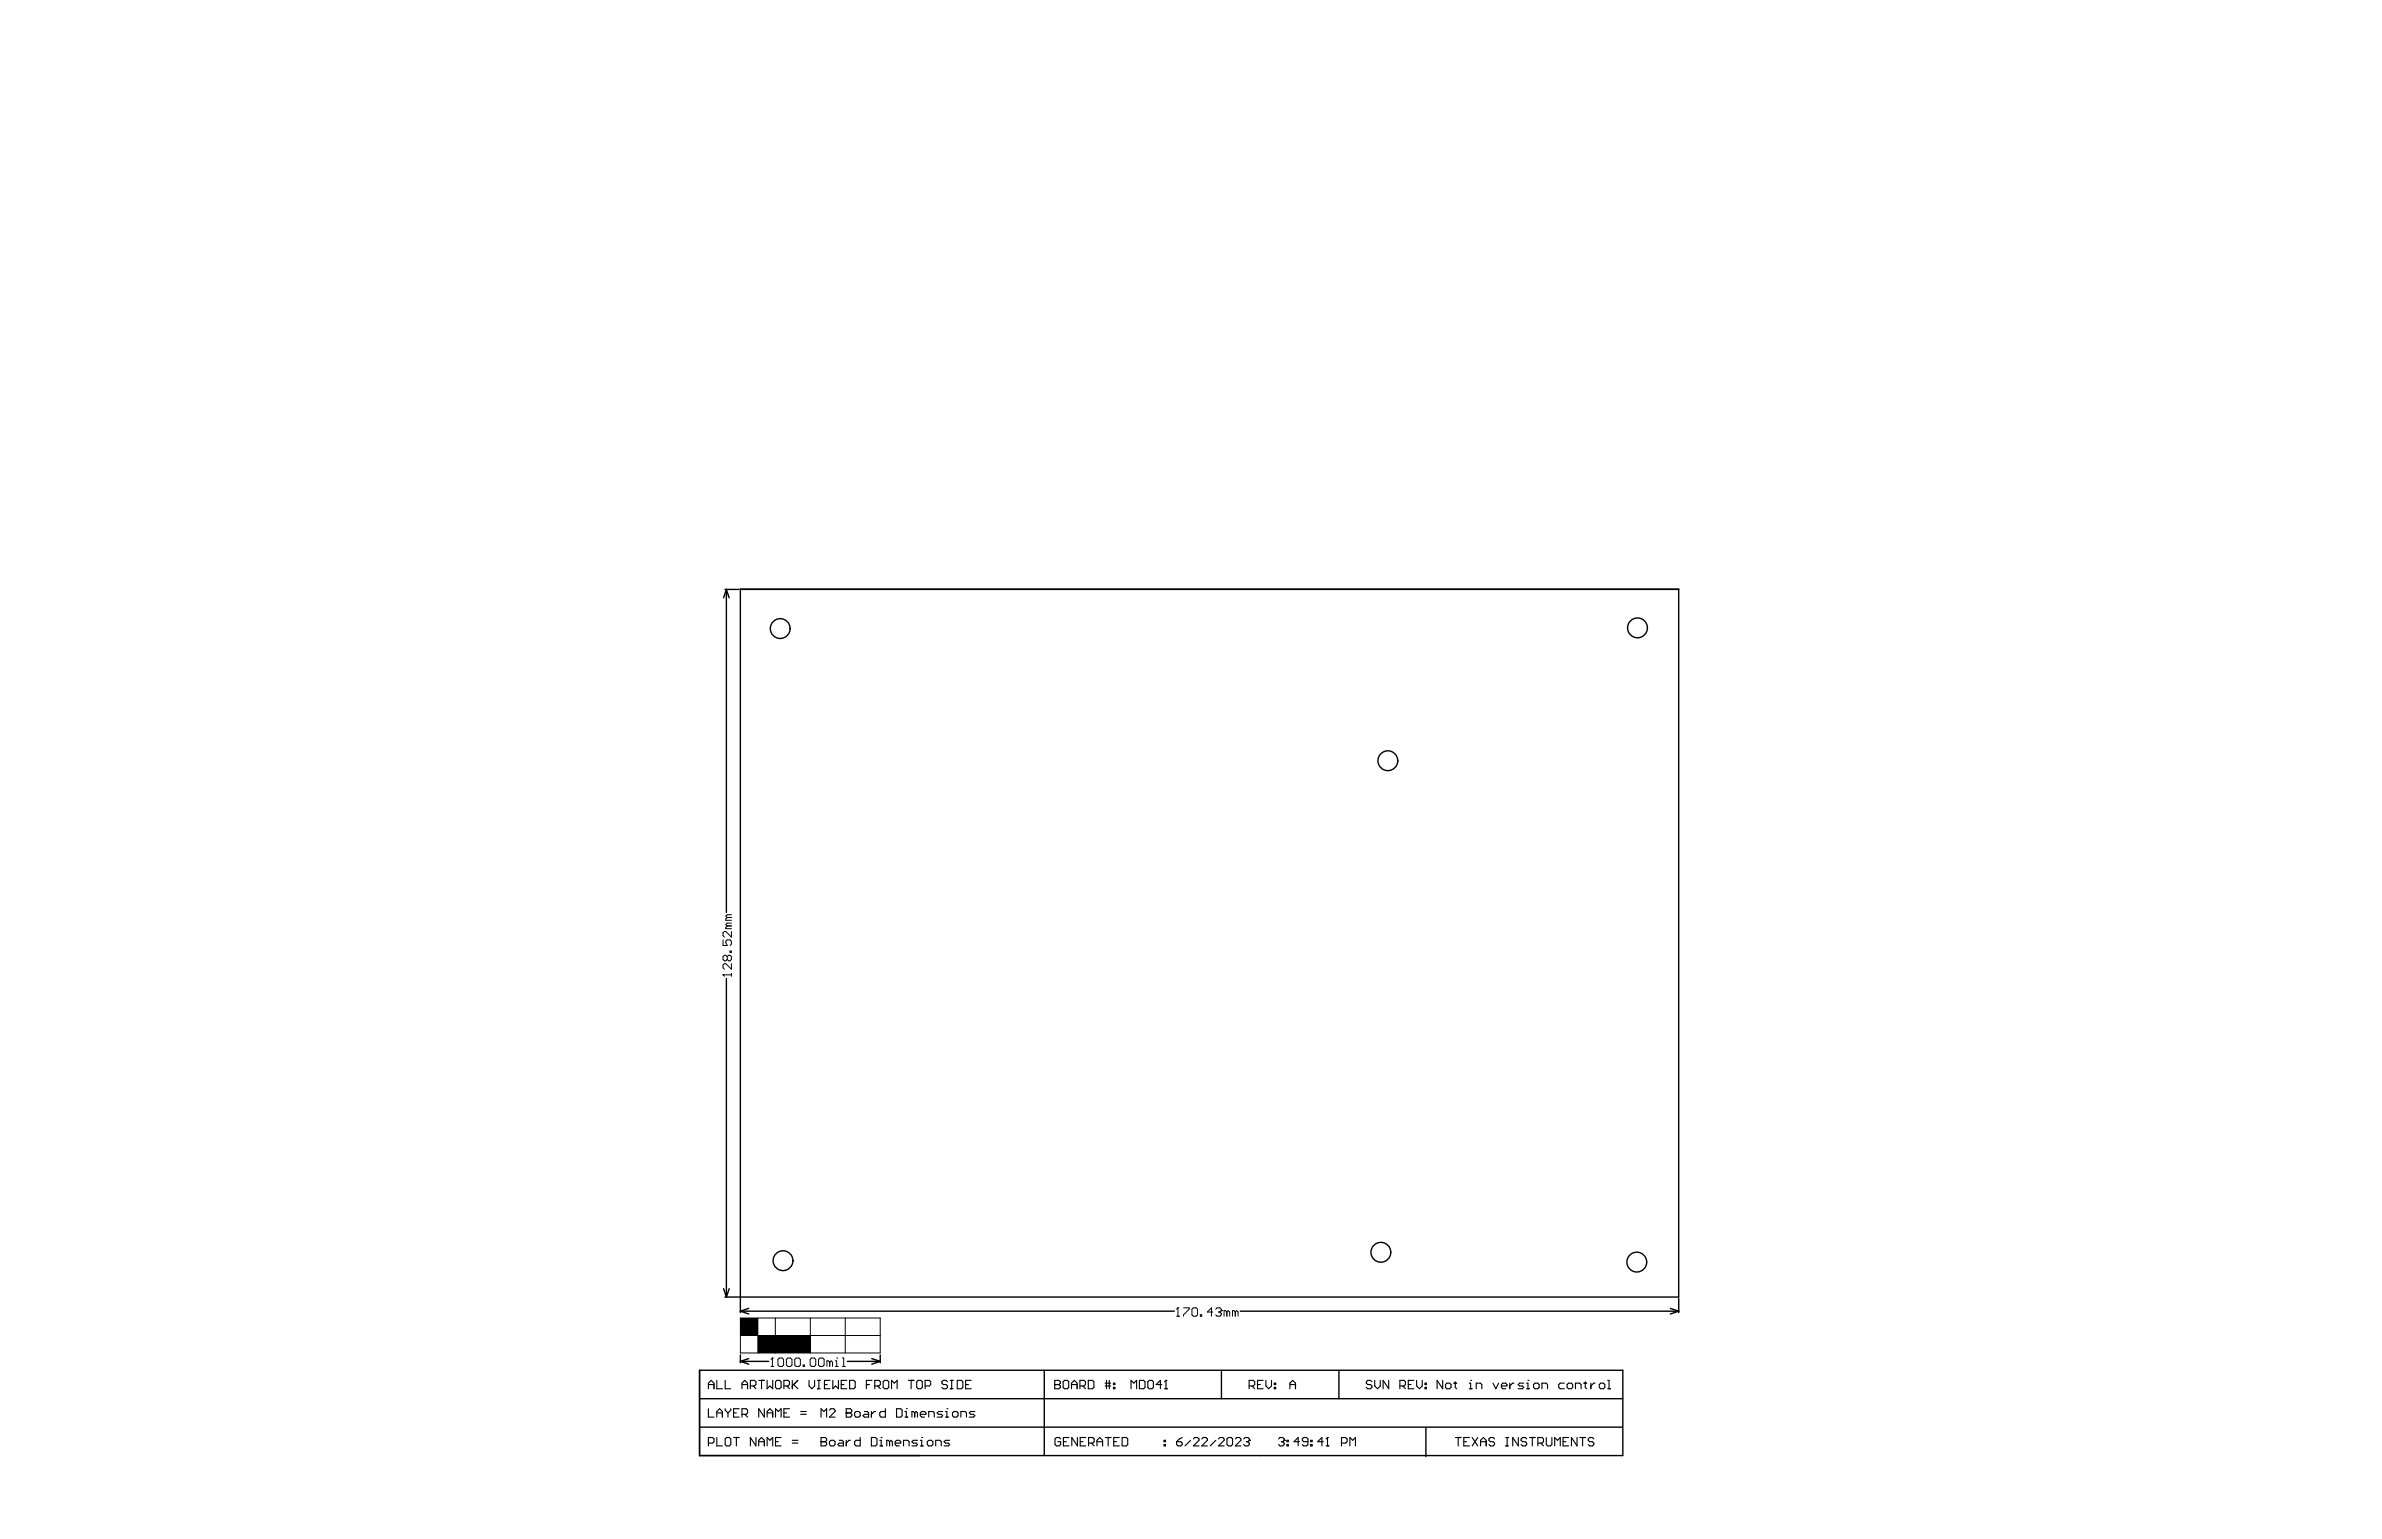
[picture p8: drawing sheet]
<svg xmlns="http://www.w3.org/2000/svg" width="432mm" height="279mm" viewBox="0 0 432 279" stroke-linecap="round" stroke-linejoin="round" font-family="sans-serif">
<g fill="none" stroke="#000" stroke-width=".25">
<path d="M131.4 106.9h2.6M131.7 106.9l.5 1.5M131.7 106.9l-.5 1.5M131.7 106.9v58.5M134.2 106.9h170.1M131.7 177.4v57.8M131.2 233.7l.5 1.5M131.4 235.2h172.9v-128.4h-170.1v131.2M132.2 233.7l-.5 1.5M134.2 237.7l1.5 .5M134.2 237.7h78.7M135.7 237.2l-1.5 .5"/>
<path d="M224.8 237.7h79.5M302.8 237.2l1.5 .5M304.3 235.4v2.6M304.3 237.7l-1.5 .5M126.8 258.8h167.3M126.8 253.6h167.4M126.8 248.5h167.4v15.4h-167.4zM134.2 245.7v1.4M134.2 246.8l1.5 .5M134.2 246.8h5.2M135.7 246.3l-1.5 .5M153.6 246.8h6"/>
<path d="M158 246.3l1.6 .5M159.6 246.8l-1.6 .5M159.6 245.7v1.4M189.3 248.5v15.4M221.4 248.5v5.1M242.7 248.5v5.1M258.5 258.9v5.2"/>
<circle cx="141.4" cy="114" r="1.8"/>
<circle cx="296.8" cy="113.8" r="1.8"/>
<circle cx="251.6" cy="137.9" r="1.8"/>
<circle cx="141.9" cy="228.6" r="1.8"/>
<circle cx="250.3" cy="227.1" r="1.8"/>
<circle cx="296.7" cy="228.8" r="1.8"/>
</g>
<g fill="none" stroke="#000" stroke-width=".2">
<path d="M128.4 251.8v-1l.5-.5 .5 .5v1M128.4 255.4v1.5h1M128.4 251h1M129.9 250.3v1.5h1.1M129.9 256.9v-1l.5-.5 .6 .5v1M129.9 256.2h1.1M131.5 250.3v1.5h1M131.5 255.4v.3l.5 .5M132 256.2v.7M132.5 255.4v.3l-.5 .5M133 256.2h.5M134 255.4h-1v1.5h1"/>
<path d="M134.5 256.4h.8l.2-.2v-.5l-.2-.3h-.8v1.5M134.5 251.8v-1l.5-.5 .5 .5v1M134.5 251h1M135 256.4l.5 .5M136 251.3h.8l.2-.3v-.5l-.2-.2h-.8v1.5M136.5 251.3l.5 .5M137.5 250.3h1.1M138 250.3v1.5M138.6 255.4v1.5l-1.1-1.5v1.5M139.1 250.3v1.5l.5-.5 .5 .5v-1.5M139.1 256.9v-1l.5-.5 .5 .5v1M139.1 256.2h1"/>
<path d="M140.6 250.5l.2-.2h.5l.3 .2v1.1l-.3 .2h-.5l-.2-.2zM140.6 256.9v-1.5l.5 .5 .5-.5v1.5M142.1 256.2h.5M142.1 251.3h.8l.2-.3v-.5l-.2-.2h-.8v1.5M142.6 251.3l.5 .5M143.1 255.4h-1v1.5h1M143.6 250.3v1.5M143.9 251l.7 .8M144.6 250.3l-1 1M145.1 256.4h1.1M145.1 255.9h1.1M146.7 250.3v1l.5 .5 .5-.5v-1"/>
<path d="M148.2 251.8h.5M148.2 250.3h.5M148.4 250.3v1.5M148.8 256.9v-1.5l.5 .5 .6-.5v1.5M149.5 251h.5M150.4 255.7l.2-.3h.5l.3 .3v.2l-1 1h1M150.5 250.3h-1v1.5h1M151 250.3v1.5l.5-.5 .5 .5v-1.5M152.5 251h.5M153.4 256.2h.1M153.4 255.4h.8l.2 .3v.2l-.2 .3 .2 .2v.3l-.2 .2h-.8zM153.4 256.2h.8"/>
<path d="M153.5 250.3h-1v1.5h1M154 250.3h.8l.2 .2v1.1l-.2 .2h-.8zM154.9 256.2l.3-.3h.5l.2 .3v.5l-.2 .2h-.5l-.3-.2zM156.7 255.9h.5l.3 .3v.7h-.8l-.3-.2 .3-.3h.8M157.1 251h.5M158 255.9v1M158.1 250.3h-1v1.5M158.6 251.3h.7l.3-.3v-.5l-.3-.2h-.7v1.5M158.7 255.9h-.2l-.5 .5M159.1 251.3l.5 .5M160.3 250.3h.6l.2 .2v1.1l-.2 .2h-.6l-.2-.2v-1.1zM160.5 255.4v1.5h-.8l-.2-.2v-.5l.2-.3h.8"/>
<path d="M161.6 251.8v-1.5l.5 .5 .5-.5v1.5M162.5 255.4h.8l.2 .3v1l-.2 .2h-.8zM164 256.9h.6M164 255.9h.3v1M164.3 255.4h.1M164.7 250.3h1M165.2 250.3v1.5M165.8 256.2l-.2-.3h-.3v1M165.8 256.2v.7M165.8 256.2l.3-.3 .2 .3v.7M166.2 250.5l.2-.2h.5l.3 .2v1.1l-.3 .2h-.5l-.2-.2zM166.8 256.4h1v-.2l-.2-.3h-.5l-.3 .3v.5l.3 .2h.5"/>
<path d="M167.7 251.3h.8l.2-.3v-.5l-.2-.2h-.8v1.5M168.4 256.9v-1h.7l.3 .3v.7M170.9 255.9h-.8l-.2 .3 .2 .2h.5l.3 .3-.3 .2h-.7M171.4 256.9h.5M171.4 255.9h.2v1M171.6 255.4h.1M171.8 250.5l-.3-.2h-.5l-.3 .2v.3l.3 .2h.5l.3 .3v.3l-.3 .2h-.5l-.3-.2M172.3 251.8h.5M172.3 250.3h.5M172.5 250.3v1.5M172.9 255.9h.5l.3 .3v.5l-.3 .2h-.5l-.2-.2v-.5zM173.5 250.3h.8l.2 .2v1.1l-.2 .2h-.8z"/>
<path d="M174.2 256.9v-1h.7l.3 .3v.7M175 251h.6M176.1 250.3h-1.1v1.5h1.1M176.7 255.9h-.7l-.3 .3 .3 .2h.5l.2 .3-.2 .2h-.8M191.2 251h.1M191.2 250.3h.8l.2 .2v.3l-.2 .2 .2 .3v.3l-.2 .2h-.8zM191.2 251h.8M192.7 250.5l.3-.2h.5l.2 .2v1.1l-.2 .2h-.5l-.3-.2zM194.2 251h1.1M194.2 251.8v-1l.5-.5 .6 .5v1M195.8 251.3h.7l.3-.3v-.5l-.3-.2h-.7v1.5M196.3 251.3l.5 .5"/>
<path d="M197.3 250.3h.7l.3 .2v1.1l-.3 .2h-.7zM200.3 251.3h1M200.3 250.8h1M200.6 250.3v1.5M201.1 250.3v1.5M201.8 251.6h.3v.2h-.3zM201.8 250.8h.3v.2h-.3zM205 251.8v-1.5l.5 .5 .5-.5v1.5M206.5 250.3h.8l.3 .2v1.1l-.3 .2h-.8zM208.1 250.5l.2-.2h.5l.3 .2v1.1l-.3 .2h-.5l-.2-.2zM210.6 251h-1l.8-.7v1.5M211.1 251.8h.5"/>
<path d="M211.4 250.3h.1M211.4 250.3v1.5M211.4 250.3l-.3 .2M226.4 251.3h.8l.3-.3v-.5l-.3-.2h-.8v1.5M226.9 251.3l.6 .5M228 251h.5M229 250.3h-1v1.5h1M229.5 250.3v1l.5 .5 .5-.5v-1M231 251.6h.3v.2h-.3zM231 250.8h.3v.2h-.3zM233.8 251h1M233.8 251.8v-1l.5-.5 .5 .5v1"/>
<path d="M248.7 250.5l-.3-.2h-.5l-.2 .2v.3l.2 .2h.5l.3 .3v.3l-.3 .2h-.5l-.2-.2M249.2 250.3v1l.5 .5 .5-.5v-1M251.7 250.3v1.5l-1-1.5v1.5M253.8 251.3h.7l.3-.3v-.5l-.3-.2h-.7v1.5M254.3 251.3l.5 .5M255.3 251h.5M256.3 250.3h-1v1.5h1M256.8 250.3v1l.5 .5 .5-.5v-1M258.3 251.6h.3v.2h-.3zM258.3 250.8h.3v.2h-.3zM261.5 250.3v1.5l-1-1.5v1.5M262.3 250.8h.5l.2 .2v.6l-.2 .2h-.5l-.3-.2v-.6z"/>
<path d="M263.6 250.8h.5M263.8 250.5v1.1l.3 .2M266.3 251.8h.5M266.3 250.8h.3v1M266.6 250.3h.1M267.6 251.8v-1h.8l.2 .2v.8M270.6 250.8l.6 1 .5-1M272.2 251.3h1v-.3l-.3-.2h-.5l-.2 .2v.6l.2 .2h.5M273.7 250.8v1M274.4 250.8h-.2l-.5 .5M276.2 250.8h-.7l-.3 .2 .3 .3h.5l.2 .3-.2 .2h-.8M276.7 251.8h.5"/>
<path d="M276.7 250.8h.3v1M277 250.3h.1M278.3 250.8h.5l.2 .2v.6l-.2 .2h-.5l-.3-.2v-.6zM279.5 251.8v-1h.8l.2 .2v.8M283.6 250.8h-.8l-.2 .2v.6l.2 .2h.8M284.3 250.8h.5l.3 .2v.6l-.3 .2h-.5l-.2-.2v-.6zM285.6 251.8v-1h.8l.2 .2v.8M287.1 250.8h.5M287.4 250.5v1.1l.2 .2M288.4 250.8v1M289.1 250.8h-.2l-.5 .5M290.2 250.8h.5l.2 .2v.6l-.2 .2h-.5l-.3-.2v-.6z"/>
<path d="M291.4 251.8h.5M291.4 250.3h.3v1.5M128.4 261.7h.8l.2-.3v-.5l-.2-.3h-.8v1.6M129.9 260.6v1.6h1.1M131.7 260.6h.5l.3 .3v1l-.3 .3h-.5l-.2-.3v-1zM133 260.6h1M133.5 260.6v1.6M137 260.6v1.6l-1-1.6v1.6M137.5 261.4h1.1M137.5 262.2v-1l.5-.6 .6 .6v1M139.1 262.2v-1.6l.5 .6 .5-.6v1.6M140.6 261.4h.5"/>
<path d="M141.6 260.6h-1v1.6h1M143.6 261.7h1M143.6 261.2h1M148.8 261.4h.1M148.8 260.6h.8l.3 .3v.3l-.3 .2 .3 .3v.2l-.3 .3h-.8zM148.8 261.4h.8M150.6 261.2h.5l.3 .2v.5l-.3 .3h-.5l-.2-.3v-.5zM152.1 261.2h.5l.3 .2v.8h-.8l-.2-.3 .2-.2h.8M153.4 261.2v1M154.2 261.2h-.3l-.5 .5M155.9 260.6v1.6h-.7l-.3-.3v-.5l.3-.2h.7M158 260.6h.7l.3 .3v1l-.3 .3h-.7z"/>
<path d="M159.5 262.2h.5M159.5 261.2h.2v1M159.7 260.6h.1M161.3 261.4l-.3-.2h-.3v1M161.3 261.4v.8M161.3 261.4l.2-.2 .3 .2v.8M162.3 261.7h1v-.3l-.3-.2h-.5l-.2 .2v.5l.2 .3h.5M163.8 262.2v-1h.8l.2 .2v.8M166.3 261.2h-.7l-.3 .2 .3 .3h.5l.2 .2-.2 .3h-.8M166.8 262.2h.5M166.8 261.2h.3v1M167.1 260.6h.1"/>
<path d="M168.4 261.2h.5l.2 .2v.5l-.2 .3h-.5l-.3-.3v-.5zM169.6 262.2v-1h.8l.2 .2v.8M172.2 261.2h-.8l-.3 .2 .3 .3h.5l.3 .2-.3 .3h-.8M192.3 260.9l-.3-.3h-.5l-.2 .3v1l.2 .3h.5l.3-.3v-.5h-.5M192.8 261.4h.5M193.8 260.6h-1v1.6h1M195.3 260.6v1.6l-1-1.6v1.6M195.8 261.4h.5M196.8 260.6h-1v1.6h1M197.3 261.7h.8l.2-.3v-.5l-.2-.3h-.8v1.6M197.8 261.7l.5 .5M198.9 261.4h1"/>
<path d="M198.9 262.2v-1l.5-.6 .5 .6v1M200.4 260.6h1M200.9 260.6v1.6M201.9 261.4h.5M202.9 260.6h-1v1.6h1M203.4 260.6h.8l.2 .3v1l-.2 .3h-.8zM211 261.9h.3v.3h-.3zM211 261.2h.3v.2h-.3zM213.3 261.4h.8l.2 .3v.2l-.2 .3h-.6l-.2-.3zM214.3 260.6l-.5 .3-.5 .5M215.8 261.2l-1 1M216.3 260.9l.3-.3h.5l.2 .3v.3l-1 1h1"/>
<path d="M217.9 260.9l.2-.3h.5l.3 .3v.3l-1 1h1M220.4 261.2l-1 1M220.9 260.9l.2-.3h.6l.2 .3v.3l-1 1h1M222.7 260.6h.5l.2 .3v1l-.2 .3h-.5l-.3-.3v-1zM223.9 260.9l.3-.3h.5l.3 .3v.3l-1.1 1h1.1M225.5 260.9l.2-.3h.5l.3 .3v.3M226 261.4h.2M226.2 261.4l.3 .3v.2l-.3 .3h-.5l-.2-.3M226.5 261.2h.1M226.5 261.2l-.3 .2M231.8 260.9l.2-.3h.5l.3 .3v.3M232.3 261.4h.2"/>
<path d="M232.5 261.4l.3 .3v.2l-.3 .3h-.5l-.2-.3M232.8 261.2h.1M232.8 261.2l-.3 .2M233.3 261.9h.2v.3h-.2zM233.3 261.2h.2v.2h-.2zM235.6 261.4h-1l.7-.8v1.6M237.1 261.4h-.8l-.2-.2v-.3l.2-.3h.5l.3 .3v1l-.3 .3h-.5l-.2-.3M237.6 261.9h.3v.3h-.3zM237.6 261.2h.3v.2h-.3zM239.9 261.4h-1l.7-.8v1.6M240.4 262.2h.5M240.6 260.6h.1"/>
<path d="M240.6 260.6v1.6M240.6 260.6l-.2 .3M243.2 261.7h.7l.3-.3v-.5l-.3-.3h-.7v1.6M244.7 262.2v-1.6l.5 .6 .5-.6v1.6M263.8 260.6h1M264.3 260.6v1.6M265.4 261.4h.5M266.4 260.6h-1v1.6h1M266.9 260.6l1 1.6M267.9 260.6l-1 1.6M268.4 261.4h1M268.4 262.2v-1l.5-.6 .5 .6v1"/>
<path d="M270.9 260.9l-.2-.3h-.5l-.3 .3v.3l.3 .2h.5l.2 .3v.2l-.2 .3h-.5l-.3-.3M273 260.6h.5M273 262.2h.5M273.2 260.6v1.6M275.2 260.6v1.6l-1-1.6v1.6M276.8 260.9l-.3-.3h-.5l-.3 .3v.3l.3 .2h.5l.3 .3v.2l-.3 .3h-.5l-.3-.3M277.3 260.6h1M277.8 260.6v1.6M278.8 261.7h.7l.3-.3v-.5l-.3-.3h-.7v1.6M279.3 261.7l.5 .5M280.3 260.6v1.3l.3 .3h.5l.2-.3v-1.3M281.8 262.2v-1.6l.5 .6 .5-.6v1.6"/>
<path d="M283.3 261.4h.6M284.4 260.6h-1.1v1.6h1.1M285.9 260.6v1.6l-1-1.6v1.6M286.4 260.6h1M286.9 260.6v1.6M288.9 260.9l-.2-.3h-.5l-.3 .3v.3l.3 .2h.5l.2 .3v.2l-.2 .3h-.5l-.3-.3"/>
</g>
<g fill="none" stroke="#000" stroke-width=".18">
<path d="M131.1 176.8h.1M131.1 170.4v1h.7l-.2-.5v-.2l.2-.3h.5l.3 .3v.5l-.3 .2M131.1 176.8h1.5M131.1 176.8l.2 .2M131.8 173.5l.3-.3h.2l.3 .3v.5l-.3 .2h-.2l-.3-.2M131.8 173.5l-.2-.3h-.3l-.2 .3v.5l.2 .2h.3l.2-.2M131.8 173.5v.5M131.8 166.4l-.2 .2v.3h1M131.8 167.9l-.2 .2v.3h1M131.8 167.9h.8M131.8 166.4h.8M132.3 172.4h.3v.3h-.3z"/>
<path d="M132.6 168.9v1l-1-1h-.3l-.2 .3v.5l.2 .2M132.6 174.7v1l-1-1h-.3l-.2 .3v.5l.2 .2M132.6 176.5v.5M132.6 167.4h-.8l-.2 .2 .2 .3M132.6 165.9h-.8l-.2 .2 .2 .3M134.2 239h25.4v6.3h-25.4zM137.4 239v6.3M140.5 239v6.3M146.9 239v6.3M153.2 239v6.3M213.3 238.7h.5M213.5 237.1h.1"/>
<path d="M213.5 237.1v1.6M213.5 237.1l-.2 .3M214.5 237.1h1.1v.3l-1.1 1v.3M216.3 237.1h.5l.3 .3v1l-.3 .3h-.5l-.2-.3v-1zM217.6 238.4h.2v.3h-.2zM219.9 237.9h-1l.7-.8v1.6M220.4 237.4l.2-.3h.5l.3 .3v.2M220.9 237.9h.2M221.1 237.9l.3 .2v.3l-.3 .3h-.5l-.2-.3M221.4 237.6h.1M221.4 237.6l-.3 .3M222.4 237.9l-.2-.3h-.3v1.1"/>
<path d="M222.4 237.9v.8M222.4 237.9l.3-.3 .2 .3v.8M223.9 237.9l-.2-.3h-.3v1.1M223.9 237.9v.8M223.9 237.9l.3-.3 .2 .3v.8M134.2 242.2h25.4M139.8 247.8h.5M140 246.2h.1M140 246.2v1.6M140 246.2l-.2 .3M141.3 246.2h.5l.2 .3v1l-.2 .3h-.5l-.3-.3v-1zM142.8 246.2h.5l.3 .3v1l-.3 .3h-.5l-.2-.3v-1z"/>
<path d="M144.3 246.2h.5l.3 .3v1l-.3 .3h-.5l-.2-.3v-1zM145.6 247.5h.2v.3h-.2zM147.1 246.2h.5l.3 .3v1l-.3 .3h-.5l-.2-.3v-1zM148.6 246.2h.5l.3 .3v1l-.3 .3h-.5l-.2-.3v-1zM150.4 247l-.2-.3h-.3v1.1M150.4 247v.8M150.4 247l.3-.3 .2 .3v.8M151.4 247.8h.5M151.4 246.7h.3v1.1M151.7 246.2h.1M152.7 247.8h.5M152.7 246.2h.2v1.6"/>
</g>
<g fill="#000">
<path d="M134.2 239h3.2v3.2h-3.2z" fill-rule="evenodd"/>
<path d="M137.4 242.2h9.5v3.1h-9.5z" fill-rule="evenodd"/>
</g>
</svg>
